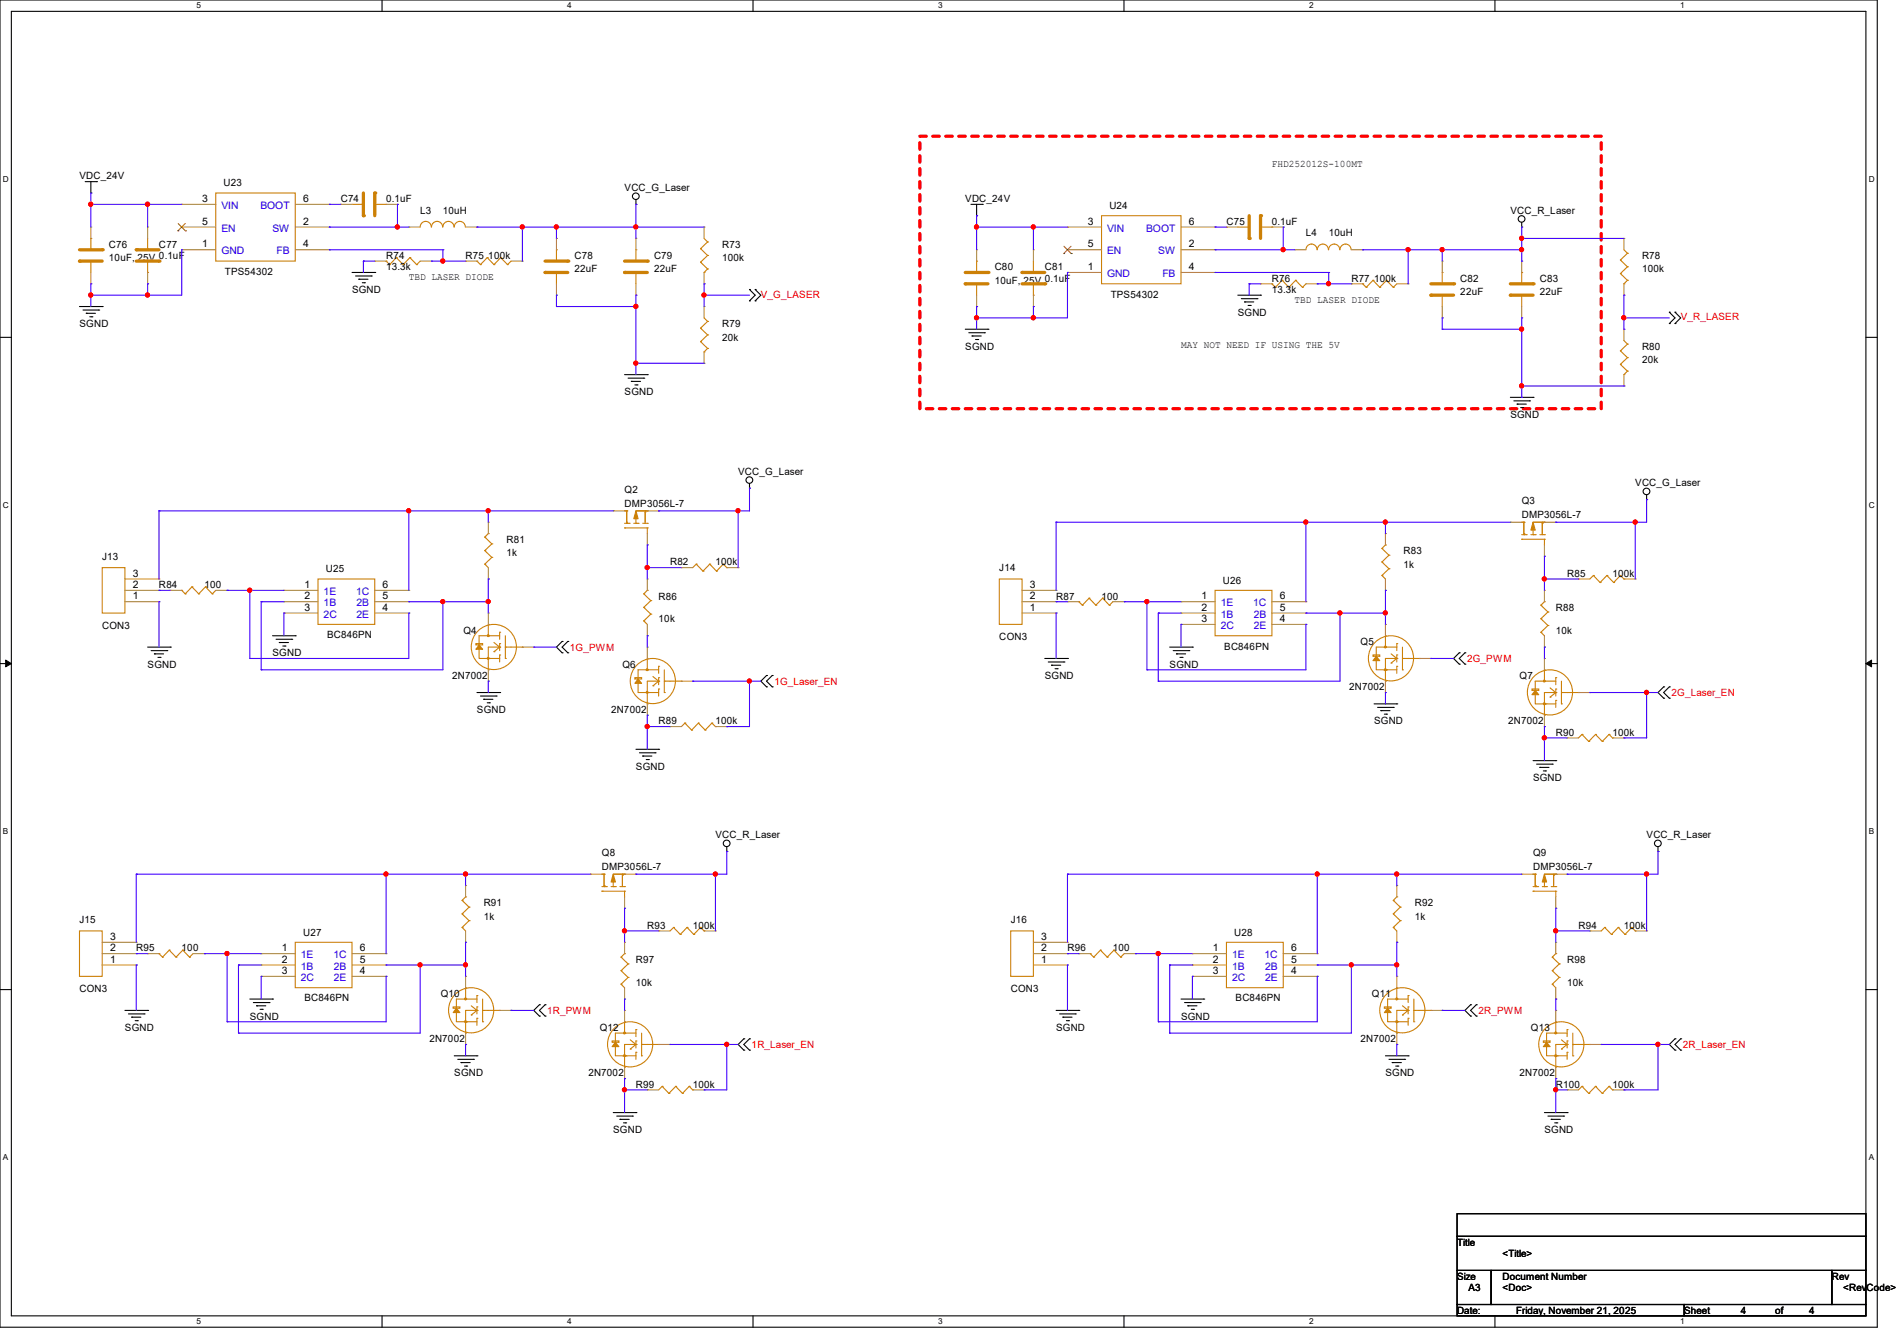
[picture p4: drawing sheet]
<svg xmlns="http://www.w3.org/2000/svg" width="297mm" height="210mm" viewBox="0 0 297 210" stroke-linecap="round" stroke-linejoin="round" font-family="sans-serif">
<defs><g id="words">
<g font-size="1.6">
<text x="12.4" y="28.1">VDC_24V</text>
<text x="35" y="29.2">U23</text>
<text x="97.8" y="29.9">VCC_G_Laser</text>
<text x="199.1" y="26.1">FHD252012S-100MT</text>
<text x="31.7" y="31.6">3</text>
<text x="31.7" y="35.2">5</text>
<text x="47.5" y="35.2">2</text>
<text x="47.5" y="31.6">6</text>
<text x="53.3" y="31.7">C74</text>
<text x="60.4" y="31.7">0.1uF</text>
<text x="65.8" y="33.4">L3</text>
<text x="69.3" y="33.4">10uH</text>
<text x="151.1" y="31.7">VDC_24V</text>
<text x="170.3" y="35.2">3</text>
<text x="173.7" y="32.7">U24</text>
<text x="186.1" y="35.2">6</text>
<text x="192" y="35.2">C75</text>
<text x="199.1" y="35.2">0.1uF</text>
<text x="236.5" y="33.4">VCC_R_Laser</text>
<text x="17.1" y="38.8">C76</text>
<text x="17.1" y="40.9">10uF, 25V 0.1uF</text>
<text x="24.9" y="38.8">C77</text>
<text x="31.7" y="38.7">1</text>
<text x="47.5" y="38.7">4</text>
<text x="60.5" y="40.6">R74</text>
<text x="72.9" y="40.6">R75 100k</text>
<text x="90" y="40.6">C78</text>
<text x="102.4" y="40.6">C79</text>
<text x="113.1" y="38.8">R73</text>
<text x="113.1" y="40.9">100k</text>
<text x="170.3" y="38.7">5</text>
<text x="186.1" y="38.7">2</text>
<text x="204.5" y="37">L4</text>
<text x="208" y="37">10uH</text>
<text x="257.1" y="40.6">R78</text>
<text x="35.2" y="43.1">TPS54302</text>
<text x="55.1" y="45.9">SGND</text>
<text x="60.5" y="42.3">13.3k</text>
<text x="64" y="43.9">TBD LASER DIODE</text>
<text x="90" y="42.7">22uF</text>
<text x="102.4" y="42.7">22uF</text>
<text x="155.7" y="42.3">C80</text>
<text x="155.7" y="44.4">10uF, 25V 0.1uF</text>
<text x="163.6" y="42.3">C81</text>
<text x="170.3" y="42.3">1</text>
<text x="173.9" y="46.6">TPS54302</text>
<text x="186.1" y="42.3">4</text>
<text x="199.1" y="44.1">R76</text>
<text x="199.1" y="45.9">13.3k</text>
<text x="202.7" y="47.5">TBD LASER DIODE</text>
<text x="211.6" y="44.1">R77 100k</text>
<text x="228.6" y="44.1">C82</text>
<text x="228.6" y="46.2">22uF</text>
<text x="241.1" y="44.1">C83</text>
<text x="241.1" y="46.2">22uF</text>
<text x="257.1" y="42.7">100k</text>
<text x="12.4" y="51.2">SGND</text>
<text x="113.1" y="51.2">R79</text>
<text x="113.1" y="53.3">20k</text>
<text x="193.8" y="49.4">SGND</text>
<text x="151.1" y="54.8">SGND</text>
<text x="184.9" y="54.6">MAY NOT NEED IF USING THE 5V</text>
<text x="257.1" y="54.8">R80</text>
<text x="257.1" y="56.9">20k</text>
<text x="97.8" y="61.9">SGND</text>
<text x="236.5" y="65.4">SGND</text>
<text x="97.8" y="77.2">Q2</text>
<text x="115.6" y="74.3">VCC_G_Laser</text>
<text x="256" y="76.1">VCC_G_Laser</text>
<text x="97.8" y="79.3">DMP3056L-7</text>
<text x="238.3" y="78.9">Q3</text>
<text x="238.3" y="81.1">DMP3056L-7</text>
<text x="16" y="87.7">J13</text>
<text x="51" y="89.6">U25</text>
<text x="79.3" y="85">R81</text>
<text x="79.3" y="87.1">1k</text>
<text x="104.9" y="88.6">R82</text>
<text x="112" y="88.6">100k</text>
<text x="156.5" y="89.4">J14</text>
<text x="219.8" y="86.8">R83</text>
<text x="219.8" y="88.9">1k</text>
<text x="20.8" y="93.9">1</text>
<text x="20.8" y="92.1">2</text>
<text x="20.8" y="90.3">3</text>
<text x="24.9" y="92.1">R84</text>
<text x="32" y="92.1">100</text>
<text x="47.7" y="92.1">1</text>
<text x="47.7" y="93.9">2</text>
<text x="47.7" y="95.6">3</text>
<text x="59.9" y="95.6">4</text>
<text x="59.9" y="93.9">5</text>
<text x="59.9" y="92.1">6</text>
<text x="103.1" y="93.9">R86</text>
<text x="161.2" y="95.6">1</text>
<text x="161.2" y="93.9">2</text>
<text x="161.2" y="92.1">3</text>
<text x="165.4" y="93.9">R87</text>
<text x="172.5" y="93.9">100</text>
<text x="188.1" y="93.9">1</text>
<text x="188.1" y="95.6">2</text>
<text x="191.5" y="91.4">U26</text>
<text x="200.4" y="95.6">5</text>
<text x="200.4" y="93.9">6</text>
<text x="243.6" y="95.7">R88</text>
<text x="245.4" y="90.3">R85</text>
<text x="252.5" y="90.3">100k</text>
<text x="16" y="98.5">CON3</text>
<text x="51.2" y="99.9">BC846PN</text>
<text x="72.6" y="99.2">Q4</text>
<text x="103.1" y="97.4">10k</text>
<text x="156.5" y="100.3">CON3</text>
<text x="188.1" y="97.4">3</text>
<text x="191.7" y="101.7">BC846PN</text>
<text x="200.4" y="97.4">4</text>
<text x="213" y="101">Q5</text>
<text x="243.6" y="99.2">10k</text>
<text x="23.1" y="104.6">SGND</text>
<text x="42.7" y="102.8">SGND</text>
<text x="70.8" y="106.3">2N7002</text>
<text x="97.5" y="104.6">Q6</text>
<text x="163.6" y="106.3">SGND</text>
<text x="183.1" y="104.6">SGND</text>
<text x="237.9" y="106.3">Q7</text>
<text x="74.7" y="111.7">SGND</text>
<text x="95.7" y="111.7">2N7002</text>
<text x="103.1" y="113.5">R89</text>
<text x="112" y="113.5">100k</text>
<text x="211.2" y="108.1">2N7002</text>
<text x="215.1" y="113.5">SGND</text>
<text x="236.1" y="113.5">2N7002</text>
<text x="243.6" y="115.2">R90</text>
<text x="252.5" y="115.2">100k</text>
<text x="99.6" y="120.6">SGND</text>
<text x="240" y="122.3">SGND</text>
<text x="112" y="131.2">VCC_R_Laser</text>
<text x="257.8" y="131.2">VCC_R_Laser</text>
<text x="94.2" y="134.1">Q8</text>
<text x="94.2" y="136.2">DMP3056L-7</text>
<text x="240" y="134.1">Q9</text>
<text x="240" y="136.2">DMP3056L-7</text>
<text x="75.7" y="141.9">R91</text>
<text x="221.5" y="141.9">R92</text>
<text x="12.4" y="144.6">J15</text>
<text x="17.2" y="149">2</text>
<text x="17.2" y="147.2">3</text>
<text x="21.3" y="149">R95</text>
<text x="28.4" y="149">100</text>
<text x="44.1" y="149">1</text>
<text x="47.5" y="146.5">U27</text>
<text x="56.3" y="149">6</text>
<text x="75.7" y="144">1k</text>
<text x="101.3" y="145.5">R93</text>
<text x="108.5" y="145.5">100k</text>
<text x="158.2" y="144.6">J16</text>
<text x="163" y="149">2</text>
<text x="163" y="147.2">3</text>
<text x="167.1" y="149">R96</text>
<text x="174.2" y="149">100</text>
<text x="189.9" y="149">1</text>
<text x="193.3" y="146.5">U28</text>
<text x="202.1" y="149">6</text>
<text x="221.5" y="144">1k</text>
<text x="247.1" y="145.5">R94</text>
<text x="254.2" y="145.5">100k</text>
<text x="12.4" y="155.4">CON3</text>
<text x="17.2" y="150.8">1</text>
<text x="44.1" y="150.8">2</text>
<text x="44.1" y="152.5">3</text>
<text x="56.3" y="152.5">4</text>
<text x="56.3" y="150.8">5</text>
<text x="99.6" y="150.8">R97</text>
<text x="99.6" y="154.3">10k</text>
<text x="158.2" y="155.4">CON3</text>
<text x="163" y="150.8">1</text>
<text x="189.9" y="150.8">2</text>
<text x="189.9" y="152.5">3</text>
<text x="202.1" y="152.5">4</text>
<text x="202.1" y="150.8">5</text>
<text x="245.4" y="150.8">R98</text>
<text x="245.4" y="154.3">10k</text>
<text x="19.6" y="161.5">SGND</text>
<text x="39.1" y="159.7">SGND</text>
<text x="47.7" y="156.8">BC846PN</text>
<text x="69" y="156.1">Q10</text>
<text x="93.9" y="161.5">Q12</text>
<text x="165.4" y="161.5">SGND</text>
<text x="184.9" y="159.7">SGND</text>
<text x="193.5" y="156.8">BC846PN</text>
<text x="214.8" y="156.1">Q11</text>
<text x="239.7" y="161.5">Q13</text>
<text x="67.2" y="163.2">2N7002</text>
<text x="213" y="163.2">2N7002</text>
<text x="71.1" y="168.6">SGND</text>
<text x="92.1" y="168.6">2N7002</text>
<text x="99.6" y="170.3">R99</text>
<text x="108.5" y="170.3">100k</text>
<text x="216.9" y="168.6">SGND</text>
<text x="237.9" y="168.6">2N7002</text>
<text x="243.6" y="170.3">R100</text>
<text x="252.5" y="170.3">100k</text>
<text x="96" y="177.5">SGND</text>
<text x="241.8" y="177.5">SGND</text>
<text x="228.1" y="195.1">Title</text>
<text x="235.2" y="196.8">&lt;Title&gt;</text>
<text x="228.1" y="200.4">Size</text>
<text x="229.9" y="202.2">A3</text>
<text x="235.2" y="200.4">Document Number</text>
<text x="235.2" y="202.2">&lt;Doc&gt;</text>
<text x="286.8" y="200.4">Rev</text>
<text x="288.6" y="202.2">&lt;RevCode&gt;</text>
<text x="228.1" y="205.7">Date:</text>
<text x="237.4" y="205.7">Friday, November 21, 2025</text>
<text x="263.7" y="205.7">Sheet</text>
<text x="272.6" y="205.7">4</text>
<text x="277.9" y="205.7">of</text>
<text x="283.2" y="205.7">4</text>
</g>
<g font-size="1.6" fill="#00c">
<text x="34.7" y="32.7">VIN</text>
<text x="40.8" y="32.7">BOOT</text>
<text x="34.7" y="39.8">GND</text>
<text x="34.7" y="36.3">EN</text>
<text x="42.7" y="36.3">SW</text>
<text x="43.3" y="39.8">FB</text>
<text x="173.4" y="36.3">VIN</text>
<text x="173.4" y="39.8">EN</text>
<text x="179.4" y="36.3">BOOT</text>
<text x="181.4" y="39.8">SW</text>
<text x="173.4" y="43.4">GND</text>
<text x="182" y="43.4">FB</text>
<text x="50.7" y="93.2">1E</text>
<text x="50.7" y="95">1B</text>
<text x="55.8" y="93.2">1C</text>
<text x="55.8" y="95">2B</text>
<text x="191.1" y="95">1E</text>
<text x="196.2" y="95">1C</text>
<text x="50.7" y="96.7">2C</text>
<text x="55.8" y="96.7">2E</text>
<text x="191.1" y="96.7">1B</text>
<text x="191.1" y="98.5">2C</text>
<text x="196.3" y="98.5">2E</text>
<text x="196.3" y="96.7">2B</text>
<text x="47.1" y="150.1">1E</text>
<text x="47.1" y="151.9">1B</text>
<text x="47.1" y="153.6">2C</text>
<text x="52.2" y="150.1">1C</text>
<text x="52.3" y="153.6">2E</text>
<text x="52.3" y="151.9">2B</text>
<text x="192.9" y="150.1">1E</text>
<text x="192.9" y="151.9">1B</text>
<text x="192.9" y="153.6">2C</text>
<text x="198" y="150.1">1C</text>
<text x="198.1" y="153.6">2E</text>
<text x="198.1" y="151.9">2B</text>
</g>
<g font-size="1.6" fill="#f00">
<text x="119.1" y="46.6">V_G_LASER</text>
<text x="263.1" y="50.2">V_R_LASER</text>
<text x="89.2" y="101.9">1G_PWM</text>
<text x="121.2" y="107.2">1G_Laser_EN</text>
<text x="229.7" y="103.7">2G_PWM</text>
<text x="261.7" y="109">2G_Laser_EN</text>
<text x="85.7" y="158.8">1R_PWM</text>
<text x="231.5" y="158.8">2R_PWM</text>
<text x="117.7" y="164.1">1R_Laser_EN</text>
<text x="263.5" y="164.1">2R_Laser_EN</text>
</g>
<g font-size="1.3">
<text x="30.8" y="1.3">5</text>
<text x="88.8" y="1.3">4</text>
<text x="146.9" y="1.3">3</text>
<text x="205" y="1.3">2</text>
<text x="263.1" y="1.3">1</text>
<text x=".5" y="28.4">D</text>
<text x="292.6" y="28.4">D</text>
<text x=".5" y="79.5">C</text>
<text x="292.6" y="79.5">C</text>
<text x=".5" y="130.6">B</text>
<text x="292.6" y="130.6">B</text>
<text x=".5" y="181.7">A</text>
<text x="292.6" y="181.7">A</text>
<text x="30.8" y="207.4">5</text>
<text x="88.8" y="207.4">4</text>
<text x="146.9" y="207.4">3</text>
<text x="205" y="207.4">2</text>
<text x="263.1" y="207.4">1</text>
</g>
</g></defs>
<path d="M0 0h293.9v207.9h-293.9zM1.8 1.8h290.3v204.3h-290.3z" fill="none" stroke="#000" stroke-width=".17"/>
<g fill="#fff">
<path d="M30.8 .2h.7v1.4h-.7z"/>
<path d="M30.8 206.2h.7v1.4h-.7z"/>
</g>
<path d="M59.8 0v1.8M59.8 206.1v1.8" fill="none" stroke="#000" stroke-width=".17"/>
<g fill="#fff">
<path d="M88.8 .2h.7v1.4h-.7z"/>
<path d="M88.8 206.2h.7v1.4h-.7z"/>
</g>
<path d="M117.9 0v1.8M117.9 206.1v1.8" fill="none" stroke="#000" stroke-width=".17"/>
<g fill="#fff">
<path d="M146.9 .2h.7v1.4h-.7z"/>
<path d="M146.9 206.2h.7v1.4h-.7z"/>
</g>
<path d="M176 0v1.8M176 206.1v1.8" fill="none" stroke="#000" stroke-width=".17"/>
<g fill="#fff">
<path d="M205 .2h.7v1.4h-.7z"/>
<path d="M205 206.2h.7v1.4h-.7z"/>
</g>
<path d="M234.1 0v1.8M234.1 206.1v1.8" fill="none" stroke="#000" stroke-width=".17"/>
<g fill="#fff">
<path d="M263.1 .2h.6v1.4h-.6z"/>
<path d="M263.1 206.2h.6v1.4h-.6z"/>
<path d="M.5 27.3h.9v1.4h-.9z"/>
<path d="M292.6 27.3h.9v1.4h-.9z"/>
<path d="M.5 78.4h.9v1.4h-.9z"/>
<path d="M292.6 78.4h.9v1.4h-.9z"/>
</g>
<path d="M0 52.8h1.8M292.1 52.8h1.8" fill="none" stroke="#000" stroke-width=".17"/>
<g fill="#fff">
<path d="M.5 129.5h.8v1.4h-.8z"/>
<path d="M292.6 129.5h.8v1.4h-.8z"/>
</g>
<path d="M0 103.9h1.8M292.1 103.9h1.8" fill="none" stroke="#000" stroke-width=".17"/>
<path d="M.9 103.4l.9 .5-.9 .5zM292.1 103.9l.9-.5v1z" fill="#000" stroke="#000" stroke-width=".16"/>
<g fill="#fff">
<path d="M.5 180.5h.8v1.4h-.8z"/>
<path d="M292.6 180.5h.8v1.4h-.8z"/>
</g>
<g fill="none" stroke="#000" stroke-width=".17">
<path d="M13.3 28.4h1.8M14.2 30.2h.1M14.2 28.4v1.8M15.1 28.4h.1M99.6 32h.1M99.6 31.3v.7M152 32h1.8M152.9 33.8h.1M152.9 32v1.8M153.8 32h.1M238.3 35.6h.1M238.3 34.8v.8"/>
<path d="M12.4 48h3.6M13 48.6h2.5M13.5 49.1h.1M13.5 49.1h1.4M14.1 49.6h.3M14.4 49.6h.1M15.5 48.6h.1M16 48h.1M55.1 42.7h3.6M55.7 43.2h2.4M56.2 43.7h.1M56.2 43.7h1.4"/>
<path d="M56.7 44.3h.4M57.1 44.3h.1M58.1 43.2h.1M58.7 42.7h.1M97.8 58.7h3.5M98.3 59.2h2.5M98.8 59.7h.1M98.8 59.7h1.5M100.8 59.2h.1M101.3 58.7h.1M117.3 47.1h.1M117.3 45.3h.1"/>
<path d="M117.3 45.3l.9 .9-.9 .9M118.2 47.1h.1M118.2 45.3h.1M118.2 45.3l.9 .9-.9 .9M151.1 51.6h3.6M151.7 52.1h2.4M152.2 52.6h.1M152.2 52.6h1.4M152.7 53.2h.4M153.1 53.2h.1M154.1 52.1h.1M154.7 51.6h.1"/>
<path d="M193.8 46.2h3.6M194.4 46.8h2.4M194.9 47.3h.1M194.9 47.3h1.4M195.4 47.8h.3M195.7 47.8h.1M196.8 46.8h.1M197.4 46.2h.1M261.4 50.7h.1M261.4 48.9h.1M261.4 48.9l.9 .9-.9 .9M262.3 50.7h.1"/>
<path d="M262.3 48.9h.1M262.3 48.9l.8 .9-.8 .9M99.4 60.3h.3M99.7 60.3h.1M117.3 76.5h.1M117.3 75.7v.8M236.5 62.2h3.5M237 62.8h2.5M237.5 63.3h.1M237.5 63.3h1.5M238.1 63.8h.3M238.4 63.8h.1"/>
<path d="M239.5 62.8h.1M240 62.2h.1M257.8 78.2h.1M257.8 77.5v.7M42.7 99.6h3.5M46.2 99.6h.1M23.1 101.3h3.6M23.7 101.9h2.4M24.2 102.4h.1M24.2 102.4h1.4M24.7 103h.4M25.1 103h.1"/>
<path d="M26.1 101.9h.1M26.7 101.3h.1M43.2 100.1h2.5M43.7 100.6h.1M43.7 100.6h1.5M44.3 101.2h.3M44.6 101.2h.1M45.7 100.1h.1M74.7 108.5h3.5M75.2 109h2.5M75.7 109.5h.1M75.7 109.5h1.5"/>
<path d="M76.3 110.1h.3M76.6 110.1h.1M77.7 109h.1M78.2 108.5h.1M88 100.5h.1M88 102.2h.1M88 100.5l-.9 .8 .9 .9M88.9 102.2h.1M88.9 100.5h.1M88.9 100.5l-.9 .8 .9 .9M99.6 117.3h3.5M100.1 117.9h2.5"/>
<path d="M100.6 118.4h.1M100.6 118.4h1.5M101.2 119h.3M101.5 119h.1M102.6 117.9h.1M103.1 117.3h.1M120 105.8h.1M120 107.6h.1M120 105.8l-.9 .9 .9 .9M120.9 107.6h.1M120.9 105.8h.1M120.9 105.8l-.9 .9 .9 .9"/>
<path d="M163.6 103.1h3.5M164.1 103.7h2.5M164.6 104.2h.1M164.6 104.2h1.5M165.2 104.7h.3M165.5 104.7h.1M166.6 103.7h.1M167.1 103.1h.1M183.1 101.3h3.6M183.7 101.9h2.4M184.2 102.4h.1M184.2 102.4h1.4"/>
<path d="M184.7 103h.4M185.1 103h.1M186.1 101.9h.1M186.7 101.3h.1M215.1 110.2h3.6M215.7 110.8h2.4M216.2 111.3h.1M216.2 111.3h1.4M216.7 111.8h.4M217.1 111.8h.1M218.1 110.8h.1M218.7 110.2h.1"/>
<path d="M228.5 102.2h.1M228.5 104h.1M228.5 102.2l-.9 .9 .9 .9M229.4 104h.1M229.4 102.2h.1M229.4 102.2l-.9 .9 .9 .9M240 119.1h3.6M240.6 119.7h2.4M243 119.7h.1M243.6 119.1h.1M260.5 107.6h.1M260.5 109.3h.1"/>
<path d="M260.5 107.6l-.9 .9 .9 .8M261.4 109.3h.1M261.4 107.6h.1M261.4 107.6l-.9 .9 .9 .8M113.8 133.3h.1M113.8 132.6v.7M241.1 120.2h.1M241.1 120.2h1.4M241.6 120.7h.4M242 120.7h.1M259.6 133.3h.1M259.6 132.6v.7"/>
<path d="M0 155h1.8M19.6 158.2h3.5M20.1 158.8h2.5M20.6 159.3h.1M20.6 159.3h1.5M21.2 159.9h.3M21.5 159.9h.1M22.6 158.8h.1M23.1 158.2h.1M39.1 156.5h3.6M39.7 157h2.4M40.2 157.5h.1"/>
<path d="M40.2 157.5h1.4M40.7 158.1h.4M41.1 158.1h.1M42.1 157h.1M42.7 156.5h.1M84.5 157.4h.1M84.5 159.1h.1M84.5 157.4l-.9 .8 .9 .9M85.3 159.1h.1M85.3 157.4h.1M85.3 157.4l-.8 .8 .8 .9M165.4 158.2h3.5"/>
<path d="M165.9 158.8h2.5M166.4 159.3h.1M166.4 159.3h1.5M167 159.9h.3M167.3 159.9h.1M168.4 158.8h.1M168.9 158.2h.1M184.9 156.5h3.6M185.5 157h2.4M186 157.5h.1M186 157.5h1.4M186.5 158.1h.4"/>
<path d="M186.9 158.1h.1M187.9 157h.1M188.5 156.5h.1M230.3 157.4h.1M230.3 159.1h.1M230.3 157.4l-.9 .8 .9 .9M231.1 159.1h.1M231.1 157.4h.1M231.1 157.4l-.8 .8 .8 .9M292.1 155h1.8M71.1 165.4h3.6M71.7 165.9h2.4"/>
<path d="M72.2 166.4h.1M72.2 166.4h1.4M72.7 167h.4M73.1 167h.1M74.1 165.9h.1M74.7 165.4h.1M96 174.2h3.6M96.6 174.8h2.4M97.1 175.3h.1M97.1 175.3h1.4M97.6 175.9h.4M98 175.9h.1"/>
<path d="M99 174.8h.1M99.6 174.2h.1M116.5 162.7h.1M116.5 164.5h.1M116.5 162.7l-.9 .9 .9 .9M117.3 164.5h.1M117.3 162.7h.1M117.3 162.7l-.8 .9 .8 .9M216.9 165.4h3.6M217.5 165.9h2.4M218 166.4h.1M218 166.4h1.4"/>
<path d="M218.5 167h.4M218.9 167h.1M219.9 165.9h.1M220.5 165.4h.1M241.8 174.2h3.6M242.4 174.8h2.4M242.9 175.3h.1M242.9 175.3h1.4M243.4 175.9h.4M243.8 175.9h.1M244.8 174.8h.1M245.4 174.2h.1"/>
<path d="M262.3 162.7h.1M262.3 164.5h.1M262.3 162.7l-.9 .9 .9 .9M263.1 164.5h.1M263.1 162.7h.1M263.1 162.7l-.8 .9 .8 .9M228.1 190.1h64v3.5h-64zM228.1 193.6h64v5.4h-64zM228.1 199h5.4v5.3h-5.4zM233.5 199h53.3v5.3h-53.3zM286.8 199h5.3v5.3h-5.3zM228.1 204.3h35.6v1.8h-35.6z"/>
<path d="M263.7 204.3h28.4v1.8h-28.4z"/>
<circle cx="99.6" cy="30.7" r=".52"/>
<circle cx="238.2" cy="34.3" r=".52"/>
<circle cx="117.3" cy="75.2" r=".52"/>
<circle cx="257.8" cy="77" r=".52"/>
<circle cx="113.8" cy="132.1" r=".52"/>
<circle cx="259.6" cy="132.1" r=".52"/>
</g>
<path d="M144 21.3h106.7v42.7h-106.7z" fill="none" stroke="#f00" stroke-width=".51" stroke-dasharray="1 1"/>
<g fill="none" stroke="#cc8006" stroke-width=".17">
<path d="M109.7 51.4h.1M109.7 53.5h.1M109.7 51.4l1.1 1.1M109.7 53.5l1.1 1.1M110.2 55.1h.1M110.2 49.8l.6 .5M110.8 50.3h.1M110.8 52.5h.1M110.8 54.6h.1M110.8 50.3l-1.1 1.1M110.8 52.5l-1.1 1M110.8 54.6l-.6 .5"/>
<path d="M213.4 44.4h.1M213.4 44.4l.5 .6M213.9 45h.1M215 43.9h.1M215 43.9l1 1.1M215 43.9l-1.1 1.1M216 45h.1M217.1 43.9h.1M217.1 43.9l1 1.1M217.1 43.9l-1.1 1.1M218.1 45h.1M218.7 44.4l-.6 .6"/>
<path d="M253.7 54.9h.1M253.7 57.1h.1M253.7 54.9l1.1 1.1M253.7 57.1l1.1 1M254.3 58.7h.1M254.3 53.3l.5 .6M254.8 53.9h.1M254.8 56h.1M254.8 58.1h.1M254.8 53.9l-1.1 1M254.8 56l-1.1 1.1M254.8 58.1l-.5 .6"/>
<path d="M76.5 99.6h.1M76.5 97.8h.1M76.5 97.8v1.8M78.2 99.6h-3.2v3.5h1.8M78.2 99h.1M78.2 99v1.1M79.1 99.6v3.5M241.3 99h.1M241.3 96.9h.1M241.3 94.8h.1M241.3 99l.5 .6M241.3 96.9l1.1 1.1"/>
<path d="M241.3 94.8l1.1 1M241.8 94.2h.1M241.8 94.2l-.5 .6M242.4 98h.1M242.4 95.8h.1M242.4 98l-1.1 1M242.4 95.8l-1.1 1.1M74.5 100.8h1.1v.2h-1.1zM76.5 103.1h.1M76.5 104.9h.1M76.5 103.1h1.7M77.3 102.1h.1"/>
<path d="M77.3 100.6l.9 .7M78.2 101.3h.1M78.2 100.8h.1M78.2 102.6h.1M78.2 101.3l-.9 .8M78.2 101.3h-1.7v3.6M78.2 100.8v1.1M78.2 102.6v1.1M79.1 103.1h.1M79.1 101.3h.1M79.1 101.3h2.7M81.8 101.3h.1"/>
<path d="M97.2 154.1h.1M97.2 152h.1M97.2 149.9h.1M97.2 154.1l.6 .6M97.2 152l1.1 1.1M97.2 149.9l1.1 1.1M97.8 149.4h.1M97.8 149.4l-.6 .5M98.3 153.1h.1M98.3 151h.1M98.3 153.1l-1.1 1M98.3 151l-1.1 1"/>
<circle cx="76.4" cy="99.5" r=".15"/>
<circle cx="76.4" cy="103.1" r=".15"/>
<circle cx="77.3" cy="101.3" r="3.5"/>
</g>
<g fill="none" stroke="#a84" stroke-width=".17">
<path d="M110.2 48h.1M110.2 56.9h.1M110.2 48v1.8M110.2 55.1v1.8M211.6 44.4h.1M211.6 44.4h1.8M218.7 44.4h1.8M220.5 44.4h.1M254.3 51.6h.1M254.3 51.6v1.7M254.3 58.7v1.8M254.3 60.5h.1"/>
<path d="M76.5 96h.1M76.5 96v1.8M241.8 92.5h.1M241.8 92.5v1.7M241.8 99.6v1.7M76.5 106.7h.1M76.5 104.9v1.8M81.8 101.3h1.8M83.6 101.3h.1M241.8 101.3h.1M97.8 156.5h.1M97.8 147.6h.1"/>
<path d="M97.8 147.6v1.8M97.8 154.7v1.8"/>
</g>
<path d="M75 101l.6 .7h-1.1z" fill="#cc8006" stroke="#cc8006" stroke-width=".17"/>
<path d="M224 46.2h3.6" fill="none" stroke="#cc8006" stroke-width=".51"/>
<circle cx="224" cy="46.2" r=".25" fill="#cc8006"/>
<path d="M224 44.4h3.6" fill="none" stroke="#cc8006" stroke-width=".51"/>
<circle cx="227.6" cy="44.4" r=".25" fill="#cc8006"/>
<g fill="none" stroke="#cc8006" stroke-width=".17">
<path d="M67.5 35.6a.87 .87 0 0 0-.8-.9 .87 .87 0 0 0-.9 .9M69.3 35.6a.87 .87 0 0 0-.9-.9 .87 .87 0 0 0-.8 .9M71.1 35.6a.87 .87 0 0 0-.9-.9 .87 .87 0 0 0-.9 .9M72.9 35.6a.87 .87 0 0 0-.9-.9 .87 .87 0 0 0-.9 .9M172.5 33.8h12.4v10.6h-12.4zM225.8 46.2h.1M225.8 42.7h.1M225.8 42.7v1.7M225.8 46.2v1.8M99.4 106.1h1.1v.2h-1.1zM101.3 108.5h.1M101.3 104.9h.1"/>
<path d="M101.3 110.2h.1M101.3 103.1h.1M101.3 103.1v1.8M101.3 108.5h1.8M102.2 107.4h.1M102.2 106l.9 .7M103.1 104.9h-3.2v3.6h1.8M103.1 106.7h.1M103.1 106.1h.1M103.1 107.9h.1M103.1 104.4h.1M103.1 106.7l-.9 .7"/>
<path d="M103.1 106.7h-1.8v3.5M103.1 104.4v1.1M103.1 106.1v1.1M103.1 107.9v1.1M104 108.5h.1M104 106.7h.1M104 106.7h2.7M104 104.9v3.6M106.7 106.7h.1M240 139.6h.1M240 136.9h.4M240 138.9h.7"/>
<path d="M240 139.6h3.6M240.4 136.9h.1M240.4 138.7h.1M240.4 138.9h.1M240.4 136.9v2M240.7 138.9h.1M241.5 138.9h.6M241.8 138.9h.1M241.8 136.9h1.8M241.8 137.8v1.1M242.1 138.9h.1M242.9 138.9h.7"/>
<path d="M243.2 137.1h.1M243.2 136.9h.1M243.2 136.9v2M243.6 136.9h.1M243.6 138.9h.1M243.6 139.6h.1M243.6 139.6v.9M216.7 157.7h1.1v.2h-1.1zM218.7 156.5h.1M218.7 154.7h.1M218.7 154.7v1.8M219.6 159h.1"/>
<path d="M219.6 157.5l.9 .7M220.5 156.5h-3.2v3.5h1.7M220.5 158.2h.1M220.5 157.7h.1M220.5 159.5h.1M220.5 155.9h.1M220.5 158.2l-.9 .8M220.5 158.2h-1.8v3.6M220.5 155.9v1.1M220.5 157.7v1.1M220.5 159.5v1.1M221.4 158.2h.1"/>
<path d="M221.4 158.2h2.6M221.4 156.5v3.5M224 158.2h.1M218.7 160h.1M218.7 161.8h.1M218.7 160h1.8M221.4 160h.1"/>
<circle cx="101.3" cy="104.9" r=".15"/>
<circle cx="101.3" cy="108.4" r=".15"/>
<circle cx="102.2" cy="106.7" r="3.5"/>
<circle cx="218.7" cy="156.4" r=".15"/>
<circle cx="218.7" cy="160" r=".15"/>
<circle cx="219.6" cy="158.2" r="3.5"/>
</g>
<g fill="none" stroke="#a84" stroke-width=".17">
<path d="M64 35.6h.1M64 35.6h1.8M72.9 35.6h1.8M74.7 35.6h.1M167.1 35.6h.1M167.1 39.1h.1M167.1 35.6h5.4M167.1 39.1h5.4M184.9 35.6h5.3M184.9 39.1h5.3M190.2 39.1h.1M190.2 35.6h.1"/>
<path d="M167.1 42.7h.1M167.1 42.7h5.4M184.9 42.7h5.3M190.2 42.7h.1M225.8 49.8h.1M225.8 40.9h.1M225.8 40.9v1.8M225.8 48v1.8M101.3 112h.1M101.3 101.3h.1M101.3 101.3v1.8M101.3 110.2v1.8"/>
<path d="M106.7 106.7h1.8M108.5 106.7h.1M238.3 136.9h.1M238.3 136.9h1.7M243.6 136.9h1.8M245.4 136.9h.1M218.7 152.9h.1M218.7 152.9v1.8M224 158.2h1.8M225.8 158.2h.1M243.6 142.2h.1M243.6 140.5v1.7"/>
<path d="M218.7 163.6h.1M218.7 161.8v1.8"/>
</g>
<g fill="#cc8006" stroke="#cc8006" stroke-width=".17">
<path d="M99.9 106.3l.6 .7h-1.1z"/>
<path d="M241.8 136.9l.3 1.2h-.6z"/>
<path d="M217.3 157.9l.5 .7h-1.1z"/>
</g>
<path d="M166.5 39.7h.1M166.6 38.6l1.1 1.1M167.7 38.6l-1.2 1.1M167.7 39.7h.1" fill="none" stroke="#804000" stroke-width=".16"/>
<path d="M236.5 46.2h3.5" fill="none" stroke="#cc8006" stroke-width=".51"/>
<circle cx="236.5" cy="46.2" r=".25" fill="#cc8006"/>
<path d="M236.5 44.4h3.5" fill="none" stroke="#cc8006" stroke-width=".51"/>
<circle cx="240" cy="44.4" r=".25" fill="#cc8006"/>
<path d="M238.3 46.2h.1M238.3 42.7h.1M238.3 42.7v1.7M238.3 46.2v1.8" fill="none" stroke="#cc8006" stroke-width=".17"/>
<path d="M238.3 49.8h.1M238.3 40.9h.1M238.3 40.9v1.8M238.3 48v1.8" fill="none" stroke="#a84" stroke-width=".17"/>
<path d="M195.6 33.8v3.5" fill="none" stroke="#cc8006" stroke-width=".51"/>
<circle cx="195.6" cy="37.3" r=".25" fill="#cc8006"/>
<path d="M197.4 33.8v3.5" fill="none" stroke="#cc8006" stroke-width=".51"/>
<circle cx="197.4" cy="33.8" r=".25" fill="#cc8006"/>
<g fill="none" stroke="#cc8006" stroke-width=".17">
<path d="M193.8 35.6h1.8M195.6 35.6h.1M197.4 35.6h1.7M199.1 35.6h.1M28.4 92.5h.1M28.4 92.5l.6 .5M29 93h.1M30.1 91.9h.1M30.1 91.9l1 1.1M30.1 91.9l-1.1 1.1M31.1 93h.1M32.2 91.9h.1"/>
<path d="M32.2 91.9l1 1.1M32.2 91.9l-1.1 1.1M33.2 93h.1M33.8 92.5l-.6 .5M97.8 82.7h.1M97.8 80h.3M97.8 82h.7M97.8 82.7h3.5M98.1 80h.1M98.1 81.8h.1M98.1 82h.1M98.1 80v2"/>
<path d="M98.5 82h.1M99.2 82h.7M99.6 82h.1M99.6 80h1.7M99.6 80.9v1.1M99.9 82h.1M100.6 82h.7M101 80.2h.1M101 80h.1M101 80v2M101.3 80h.1M101.3 82h.1"/>
<path d="M101.3 82.7h.1M101.3 82.7v.9M216.9 99.6h.1M216.9 99.6v1.7M238.3 84.5h.1M238.3 81.8h.3M238.3 83.7h.7M238.3 84.5h3.5M238.6 81.8h.1M238.6 83.6h.1M238.6 83.7h.1M238.6 81.8v1.9"/>
<path d="M239 83.7h.1M239.7 83.7h.7M240 83.7h.1M240 81.8h1.8M240 82.7v1M240.4 83.7h.1M241.1 83.7h.7M241.5 82h.1M241.5 81.8h.1M241.5 81.8v1.9M241.8 81.8h.1M241.8 83.7h.1"/>
<path d="M241.8 84.5h.1M241.8 84.5v.8M215 102.6h1v.2h-1zM216.9 104.9h.1M216.9 101.3h.1M216.9 106.7h.1M216.9 104.9h1.8M217.8 103.8h.1M217.8 102.4l.9 .7M218.7 101.3h-3.2v3.6h1.8M218.7 103.1h.1M218.7 102.6h.1"/>
<path d="M218.7 104.4h.1M218.7 100.8h.1M218.7 103.1l-.9 .7M218.7 103.1h-1.8v3.6M218.7 100.8v1.1M218.7 102.6v1.1M218.7 104.4v1.1M219.6 104.9h.1M219.6 103.1h.1M219.6 103.1h2.6M219.6 101.3v3.6M222.2 103.1h.1"/>
<path d="M94.2 139.6h.1M94.2 136.9h.4M94.2 138.9h.8M94.2 139.6h3.6M94.6 136.9h.1M94.6 138.7h.1M94.6 138.9h.1M94.6 136.9v2M95 138.9h.1M95.7 138.9h.7M96 138.9h.1M96 136.9h1.8"/>
<path d="M96 137.8v1.1M96.4 138.9h.1M97.1 138.9h.7M97.5 137.1h.1M97.5 136.9h.1M97.5 136.9v2M97.8 136.9h.1M97.8 138.9h.1M97.8 139.6h.1M97.8 139.6v.9M71 157.7h1v.2h-1zM72.9 156.5h.1"/>
<path d="M72.9 154.7h.1M72.9 154.7v1.8M73.8 159h.1M73.8 157.5l.9 .7M74.7 156.5h-3.2v3.5h1.7M74.7 158.2h.1M74.7 157.7h.1M74.7 159.5h.1M74.7 155.9h.1M74.7 158.2l-.9 .8M74.7 158.2h-1.8v3.6M74.7 155.9v1.1"/>
<path d="M74.7 157.7v1.1M74.7 159.5v1.1M75.6 158.2h.1M75.6 158.2h2.6M75.6 156.5v3.5M78.2 158.2h.1M218.1 145.2h.1M218.1 143.1h.1M218.1 141h.1M218.1 145.2l.6 .6M218.1 143.1l1.1 1.1M218.1 141l1.1 1.1"/>
<path d="M218.7 140.5h.1M218.7 140.5l-.6 .5M219.2 144.2h.1M219.2 142.1h.1M219.2 144.2l-1.1 1M219.2 142.1l-1.1 1M72.9 160h.1M72.9 161.8h.1M72.9 160h1.8M75.6 160h.1"/>
<circle cx="216.9" cy="101.3" r=".15"/>
<circle cx="216.9" cy="104.9" r=".15"/>
<circle cx="217.8" cy="103.1" r="3.5"/>
<circle cx="72.9" cy="156.4" r=".15"/>
<circle cx="72.9" cy="160" r=".15"/>
<circle cx="73.8" cy="158.2" r="3.5"/>
</g>
<g fill="none" stroke="#a84" stroke-width=".17">
<path d="M192 35.6h.1M192 35.6h1.8M199.1 35.6h1.8M200.9 35.6h.1M26.7 92.5h.1M26.7 92.5h1.7M33.8 92.5h1.8M35.6 92.5h.1M96 80h.1M96 80h1.8M101.3 85.3h.1M101.3 83.6v1.7"/>
<path d="M101.3 80h1.8M103.1 80h.1M216.9 97.8h.1M216.9 97.8v1.8M236.5 81.8h.1M236.5 81.8h1.8M241.8 87.1h.1M241.8 85.3v1.8M241.8 81.8h1.8M243.6 81.8h.1M216.9 108.5h.1M216.9 106.7v1.8"/>
<path d="M222.2 103.1h1.8M224 103.1h.1M92.5 136.9h.1M92.5 136.9h1.7M97.8 136.9h1.8M99.6 136.9h.1M218.7 138.7h.1M218.7 138.7v1.8M72.9 152.9h.1M72.9 152.9v1.8M78.2 158.2h1.8M80 158.2h.1"/>
<path d="M97.8 142.2h.1M97.8 140.5v1.7M218.7 147.6h.1M218.7 145.8v1.8M72.9 163.6h.1M72.9 161.8v1.8"/>
</g>
<g fill="#cc8006" stroke="#cc8006" stroke-width=".17">
<path d="M240 81.8l.4 1.2h-.7z"/>
<path d="M215.5 102.8l.5 .7h-1z"/>
<path d="M96 136.9l.4 1.2h-.7z"/>
<path d="M71.5 157.9l.5 .7h-1z"/>
<path d="M99.6 80l.3 1.2h-.7z"/>
</g>
<path d="M12.4 40.9h3.6" fill="none" stroke="#cc8006" stroke-width=".51"/>
<circle cx="12.4" cy="40.9" r=".25" fill="#cc8006"/>
<path d="M12.4 39.1h3.6" fill="none" stroke="#cc8006" stroke-width=".51"/>
<circle cx="16" cy="39.1" r=".25" fill="#cc8006"/>
<g fill="none" stroke="#cc8006" stroke-width=".17">
<path d="M14.2 37.3h.1M14.2 37.3v1.8M14.2 40.9h.1M14.2 40.9v1.8M216.4 90.1h.1M216.4 88h.1M216.4 85.9h.1M216.4 90.1l.5 .6M216.4 88l1.1 1.1M216.4 85.9l1.1 1.1M216.9 85.3h.1M216.9 85.3l-.5 .6"/>
<path d="M217.5 89.1h.1M217.5 87h.1M217.5 89.1l-1.1 1M217.5 87l-1.1 1M251.2 145.2h.1M251.2 145.2l-.5 .6M251.2 145.2l1.1 1.1M252.3 146.3h.1M253.4 145.2h.1M253.4 145.2l-1.1 1.1M253.4 145.2l1 1.1M254.4 146.3h.1"/>
<path d="M255.5 145.2h.1M255.5 145.2l-1.1 1.1M255.5 145.2l.5 .6M256 145.8h.1M241.6 163h1.1v.2h-1.1zM243.6 165.4h.1M243.6 161.8h.1M243.6 167.1h.1M243.6 160h.1M243.6 160v1.8M243.6 165.4h1.8M244.5 164.3h.1"/>
<path d="M244.5 162.9l.9 .7M245.4 161.8h-3.3v3.6h1.8M245.4 163.6h.1M245.4 163h.1M245.4 164.8h.1M245.4 161.2h.1M245.4 163.6l-.9 .7M245.4 163.6h-1.8v3.5M245.4 161.2v1.1M245.4 163v1.1M245.4 164.8v1.1M246.3 165.4h.1"/>
<path d="M246.3 163.6h.1M246.3 163.6h2.6M246.3 161.8v3.6M248.9 163.6h.1"/>
<circle cx="243.6" cy="161.8" r=".15"/>
<circle cx="243.6" cy="165.3" r=".15"/>
<circle cx="244.5" cy="163.6" r="3.5"/>
</g>
<g fill="none" stroke="#a84" stroke-width=".17">
<path d="M14.2 35.6h.1M14.2 35.6v1.7M14.2 44.4h.1M14.2 42.7v1.7M216.9 92.5h.1M216.9 83.6h.1M216.9 83.6v1.7M216.9 90.7v1.8M243.6 158.2h.1M243.6 158.2v1.8M248.9 145.8h.1M248.9 145.8h1.8"/>
<path d="M256 145.8h1.8M257.8 145.8h.1M243.6 168.9h.1M243.6 167.1v1.8M248.9 163.6h1.8M250.7 163.6h.1"/>
</g>
<path d="M242.1 163.2l.6 .7h-1.1z" fill="#cc8006" stroke="#cc8006" stroke-width=".17"/>
<path d="M21.3 39.1h3.6" fill="none" stroke="#cc8006" stroke-width=".51"/>
<circle cx="21.3" cy="39.1" r=".25" fill="#cc8006"/>
<path d="M21.3 40.9h3.6" fill="none" stroke="#cc8006" stroke-width=".51"/>
<circle cx="24.9" cy="40.9" r=".25" fill="#cc8006"/>
<g fill="none" stroke="#cc8006" stroke-width=".17">
<path d="M23.1 39.1h.1M23.1 37.3v1.8M204.5 39.1a.87 .87 0 0 1 .8-.9 .87 .87 0 0 1 .9 .9M206.2 39.1a.87 .87 0 0 1 .9-.9 .87 .87 0 0 1 .9 .9M208 39.1a.87 .87 0 0 1 .9-.9 .87 .87 0 0 1 .9 .9M209.8 39.1a.87 .87 0 0 1 .9-.9 .87 .87 0 0 1 .8 .9M23.1 42.7h.1M23.1 40.9v1.8M60.5 40.9h.1M60.5 40.9l.5 .5M61 41.4h.1M62.1 40.3h.1"/>
<path d="M62.1 40.3l1 1.1M62.1 40.3l-1.1 1.1M63.1 41.4h.1M64.2 40.3h.1M64.2 40.3l1 1.1M64.2 40.3l-1.1 1.1M65.2 41.4h.1M65.8 40.9l-.6 .5M74.7 40.9h.1M74.7 40.9l.5 .5M75.2 41.4h.1M76.3 40.3h.1"/>
<path d="M76.3 40.3l1 1.1M76.3 40.3l-1.1 1.1M77.3 41.4h.1M78.4 40.3h.1M78.4 40.3l1.1 1.1M78.4 40.3l-1.1 1.1M79.5 41.4h.1M80 40.9l-.5 .5M75.9 88.3h.1M75.9 86.2h.1M75.9 84.1h.1M75.9 88.3l.6 .6"/>
<path d="M75.9 86.2l1.1 1.1M75.9 84.1l1.1 1.1M76.5 83.6h.1M76.5 83.6l-.6 .5M77 87.3h.1M77 85.2h.1M77 87.3l-1.1 1M77 85.2l-1.1 1M156.5 90.7h3.5v7.1h-3.5zM249.5 90.1h.1M249.5 90.1l-.6 .6M249.5 90.1l1 1.1"/>
<path d="M250.5 91.2h.1M251.6 90.1h.1M251.6 90.1l-1.1 1.1M251.6 90.1l1 1.1M252.6 91.2h.1M253.7 90.1h.1M253.7 90.1l-1.1 1.1M253.7 90.1l.6 .6M254.3 90.7h.1M239.9 107.9h1v.2h-1zM241.8 110.2h.1M241.8 106.7h.1"/>
<path d="M241.8 112h.1M241.8 104.9h.1M241.8 104.9v1.8M241.8 110.2h1.8M242.7 109.2h.1M242.7 107.7l.9 .8M243.6 106.7h-3.2v3.5h1.7M243.6 108.5h.1M243.6 107.9h.1M243.6 109.7h.1M243.6 106.1h.1M243.6 108.5l-.9 .7"/>
<path d="M243.6 108.5h-1.8v3.5M243.6 106.1v1.1M243.6 107.9v1.1M243.6 109.7v1.1M244.5 110.2h.1M244.5 108.5h.1M244.5 108.5h2.6M244.5 106.7v3.5M247.1 108.5h.1M12.4 145.8h3.6v7.1h-3.6zM72.3 145.2h.1M72.3 143.1h.1"/>
<path d="M72.3 141h.1M72.3 145.2l.6 .6M72.3 143.1l1.1 1.1M72.3 141l1.1 1.1M72.9 140.5h.1M72.9 140.5l-.6 .5M73.4 144.2h.1M73.4 142.1h.1M73.4 144.2l-1.1 1M73.4 142.1l-1.1 1M105.5 145.2h.1M105.5 145.2l-.6 .6"/>
<path d="M105.5 145.2l1 1.1M106.5 146.3h.1M107.6 145.2h.1M107.6 145.2l-1.1 1.1M107.6 145.2l1 1.1M108.6 146.3h.1M109.7 145.2h.1M109.7 145.2l-1.1 1.1M109.7 145.2l.5 .6M110.2 145.8h.1M158.2 145.8h3.6v7.1h-3.6zM170.7 149.4h.1"/>
<path d="M170.7 149.4l.5 .5M171.2 149.9h.1M172.3 148.8h.1M172.3 148.8l1.1 1.1M172.3 148.8l-1.1 1.1M173.4 149.9h.1M174.4 148.8h.1M174.4 148.8l1.1 1.1M174.4 148.8l-1 1.1M175.5 149.9h.1M176 149.4l-.5 .5M192 147.6h8.9v7.1h-8.9z"/>
<path d="M95.8 163h1.1v.2h-1.1zM97.8 165.4h.1M97.8 161.8h.1M97.8 167.1h.1M97.8 160h.1M97.8 160v1.8M97.8 165.4h1.8M98.7 164.3h.1M98.7 162.9l.9 .7M99.6 161.8h-3.2v3.6h1.7M99.6 163.6h.1M99.6 163h.1"/>
<path d="M99.6 164.8h.1M99.6 161.2h.1M99.6 163.6l-.9 .7M99.6 163.6h-1.8v3.5M99.6 161.2v1.1M99.6 163v1.1M99.6 164.8v1.1M100.5 165.4h.1M100.5 163.6h.1M100.5 163.6h2.6M100.5 161.8v3.6M103.1 163.6h.1"/>
<path d="M247.7 170.1h.1M247.7 170.1l-.6 .6M247.7 170.1l1.1 1.1M248.8 171.2h.1M249.8 170.1h.1M249.8 170.1l-1 1.1M249.8 170.1l1.1 1.1M250.9 171.2h.1M251.9 170.1h.1M251.9 170.1l-1 1.1M251.9 170.1l.6 .6M252.5 170.7h.1"/>
<circle cx="241.8" cy="106.7" r=".15"/>
<circle cx="241.8" cy="110.2" r=".15"/>
<circle cx="242.7" cy="108.4" r="3.5"/>
<circle cx="97.8" cy="161.8" r=".15"/>
<circle cx="97.8" cy="165.3" r=".15"/>
<circle cx="98.7" cy="163.6" r="3.5"/>
</g>
<g fill="none" stroke="#a84" stroke-width=".17">
<path d="M23.1 35.6h.1M23.1 35.6v1.7M202.7 39.1h.1M202.7 39.1h1.8M211.6 39.1h1.8M213.4 39.1h.1M23.1 44.4h.1M23.1 42.7v1.7M58.7 40.9h.1M58.7 40.9h1.8M65.8 40.9h1.8M67.6 40.9h.1"/>
<path d="M72.9 40.9h.1M72.9 40.9h1.8M80 40.9h1.8M81.8 40.9h.1M76.5 90.7h.1M76.5 81.8h.1M76.5 81.8v1.8M76.5 88.9v1.8M160 96h5.4M160 94.2h5.4M160 92.5h5.4M165.4 96h.1"/>
<path d="M165.4 94.2h.1M165.4 92.5h.1M247.1 90.7h.1M247.1 90.7h1.8M254.3 90.7h1.7M256 90.7h.1M241.8 113.8h.1M241.8 103.1h.1M241.8 103.1v1.8M241.8 112v1.8M247.1 108.5h1.8M248.9 108.5h.1"/>
<path d="M72.9 138.7h.1M72.9 138.7v1.8M16 151.1h5.3M16 149.4h5.3M16 147.6h5.3M21.3 151.1h.1M21.3 149.4h.1M21.3 147.6h.1M72.9 147.6h.1M72.9 145.8v1.8M97.8 158.2h.1M97.8 158.2v1.8"/>
<path d="M103.1 145.8h.1M103.1 145.8h1.8M110.2 145.8h1.8M112 145.8h.1M161.8 151.1h5.3M161.8 149.4h5.3M161.8 147.6h5.3M167.1 151.1h.1M167.1 149.4h.1M167.1 147.6h.1M168.9 149.4h.1M168.9 149.4h1.8"/>
<path d="M176 149.4h1.8M177.8 149.4h.1M186.7 149.4h.1M186.7 151.1h.1M186.7 152.9h.1M186.7 151.1h5.3M186.7 149.4h5.3M186.7 152.9h5.3M200.9 151.1h5.3M200.9 149.4h5.3M200.9 152.9h5.3M206.2 152.9h.1"/>
<path d="M206.2 151.1h.1M206.2 149.4h.1M97.8 168.9h.1M97.8 167.1v1.8M103.1 163.6h1.8M104.9 163.6h.1M245.4 170.7h.1M245.4 170.7h1.7M252.5 170.7h1.8M254.3 170.7h.1"/>
</g>
<g fill="#cc8006" stroke="#cc8006" stroke-width=".17">
<path d="M240.4 108.1l.5 .7h-1z"/>
<path d="M96.4 163.2l.5 .7h-1.1z"/>
</g>
<path d="M151.1 44.4h3.6" fill="none" stroke="#cc8006" stroke-width=".51"/>
<circle cx="151.1" cy="44.5" r=".25" fill="#cc8006"/>
<path d="M151.1 42.7h3.6" fill="none" stroke="#cc8006" stroke-width=".51"/>
<circle cx="154.7" cy="42.7" r=".25" fill="#cc8006"/>
<g fill="none" stroke="#cc8006" stroke-width=".17">
<path d="M109.7 38.9h.1M109.7 38.9l1.1 1.1M110.2 37.3l.6 .6M110.8 37.9h.1M110.8 37.9l-1.1 1M109.7 41.1h.1M109.7 41.1l1.1 1M110.2 42.7h.1M110.8 40h.1M110.8 42.1h.1M110.8 40l-1.1 1.1M110.8 42.1l-.6 .6"/>
<path d="M152.9 44.4h.1M152.9 40.9h.1M152.9 40.9v1.8M152.9 44.4v1.8"/>
</g>
<path d="M110.2 35.6h.1M110.2 35.6v1.7M152.9 39.1h.1M152.9 39.1v1.8M110.2 44.4h.1M110.2 42.7v1.7M152.9 48h.1M152.9 46.2v1.8" fill="none" stroke="#a84" stroke-width=".17"/>
<path d="M85.3 42.7h3.6" fill="none" stroke="#cc8006" stroke-width=".51"/>
<circle cx="85.3" cy="42.7" r=".25" fill="#cc8006"/>
<path d="M85.3 40.9h3.6" fill="none" stroke="#cc8006" stroke-width=".51"/>
<circle cx="88.9" cy="40.9" r=".25" fill="#cc8006"/>
<g fill="none" stroke="#cc8006" stroke-width=".17">
<path d="M33.8 30.2h12.4v10.7h-12.4zM87.1 39.1h.1M87.1 39.1v1.8M87.1 42.7h.1M87.1 42.7v1.7M109 88.3h.1M109 88.3l-.5 .6M109 88.3l1.1 1.2M110.1 89.5h.1M111.1 88.3h.1M111.1 88.3l-1 1.2M111.1 88.3l1.1 1.2"/>
<path d="M112.2 89.5h.1M113.2 88.3h.1M113.2 88.3l-1 1.2M113.2 88.3l.6 .6M113.8 88.9h.1M168.9 94.2h.1M168.9 94.2l.6 .6M169.5 94.8h.1M170.5 93.7h.1M170.5 93.7l1.1 1.1M170.5 93.7l-1 1.1M171.6 94.8h.1"/>
<path d="M172.6 93.7h.1M172.6 93.7l1.1 1.1M172.6 93.7l-1 1.1M173.7 94.8h.1M174.2 94.2l-.5 .6M24.9 149.4h.1M24.9 149.4l.5 .5M25.4 149.9h.1M26.5 148.8h.1M26.5 148.8l1.1 1.1M26.5 148.8l-1.1 1.1M27.6 149.9h.1"/>
<path d="M28.6 148.8h.1M28.6 148.8l1.1 1.1M28.6 148.8l-1 1.1M29.7 149.9h.1M30.2 149.4l-.5 .5"/>
</g>
<g fill="none" stroke="#a84" stroke-width=".17">
<path d="M28.4 39.1h.1M28.4 32h.1M28.4 35.6h.1M28.4 39.1h5.4M28.4 35.6h5.4M28.4 32h5.4M46.2 39.1h5.4M46.2 35.6h5.4M46.2 32h5.4M51.6 35.6h.1M51.6 39.1h.1M51.6 32h.1"/>
<path d="M87.1 37.3h.1M87.1 37.3v1.8M87.1 46.2h.1M87.1 44.4v1.8M106.7 88.9h.1M106.7 88.9h1.8M113.8 88.9h1.8M115.6 88.9h.1M167.1 94.2h.1M167.1 94.2h1.8M174.2 94.2h1.8M176 94.2h.1"/>
<path d="M23.1 149.4h.1M23.1 149.4h1.8M30.2 149.4h1.8M32 149.4h.1"/>
</g>
<path d="M27.9 36.2h.1M27.9 35l1.1 1.2M29 35l-1.1 1.2M29 36.2h.1" fill="none" stroke="#804000" stroke-width=".16"/>
<path d="M160 42.7h3.6" fill="none" stroke="#cc8006" stroke-width=".51"/>
<circle cx="160" cy="42.7" r=".25" fill="#cc8006"/>
<path d="M160 44.4h3.6" fill="none" stroke="#cc8006" stroke-width=".51"/>
<circle cx="163.6" cy="44.4" r=".25" fill="#cc8006"/>
<g fill="none" stroke="#cc8006" stroke-width=".17">
<path d="M161.8 42.7h.1M161.8 46.2h.1M161.8 40.9v1.8M161.8 44.4v1.8M247.7 115h.1M247.7 115l-.6 .6M247.7 115l1.1 1.1M248.8 116.1h.1M249.8 115h.1M249.8 115l-1 1.1M249.8 115l1.1 1.1M250.9 116.1h.1"/>
<path d="M251.9 115h.1M251.9 115l-1 1.1M251.9 115l.6 .6M252.5 115.6h.1"/>
</g>
<path d="M161.8 39.1h.1M161.8 39.1v1.8M161.8 48h.1M161.8 46.2v1.8M245.4 115.6h.1M245.4 115.6h1.7M252.5 115.6h1.8M254.3 115.6h.1" fill="none" stroke="#a84" stroke-width=".17"/>
<path d="M97.8 42.7h3.5" fill="none" stroke="#cc8006" stroke-width=".51"/>
<circle cx="97.8" cy="42.7" r=".25" fill="#cc8006"/>
<path d="M97.8 40.9h3.5" fill="none" stroke="#cc8006" stroke-width=".51"/>
<circle cx="101.3" cy="40.9" r=".25" fill="#cc8006"/>
<g fill="none" stroke="#cc8006" stroke-width=".17">
<path d="M99.6 39.1h.1M99.6 39.1v1.8M254.3 39.1l.5 .6M254.8 39.7h.1M254.8 39.7l-1.1 1M99.6 42.7h.1M99.6 42.7v1.7M253.7 40.7h.1M253.7 42.8h.1M253.7 40.7l1.1 1.1M253.7 42.8l1.1 1.1M254.3 44.4h.1"/>
<path d="M254.8 41.8h.1M254.8 43.9h.1M254.8 41.8l-1.1 1M254.8 43.9l-.5 .5M49.8 90.7h8.9v7.1h-8.9zM190.2 92.5h8.9v7.1h-8.9zM107.2 113.2h.1M107.2 113.2l-.5 .6M107.2 113.2l1.1 1.1M108.3 114.3h.1M109.3 113.2h.1M109.3 113.2l-1 1.1"/>
<path d="M109.3 113.2l1.1 1.1M110.4 114.3h.1M111.5 113.2h.1M111.5 113.2l-1.1 1.1M111.5 113.2l.5 .6M112 113.8h.1M103.7 170.1h.1M103.7 170.1l-.6 .6M103.7 170.1l1 1.1M104.7 171.2h.1M105.8 170.1h.1M105.8 170.1l-1.1 1.1"/>
<path d="M105.8 170.1l1 1.1M106.8 171.2h.1M107.9 170.1h.1M107.9 170.1l-1.1 1.1M107.9 170.1l.6 .6M108.5 170.7h.1"/>
</g>
<g fill="none" stroke="#a84" stroke-width=".17">
<path d="M99.6 37.3h.1M99.6 37.3v1.8M254.3 37.3h.1M254.3 37.3v1.8M99.6 46.2h.1M99.6 44.4v1.8M254.3 46.2h.1M254.3 44.4v1.8M44.4 92.5h.1M44.4 94.2h.1M44.4 96h.1M44.4 92.5h5.4"/>
<path d="M44.4 94.2h5.4M44.4 96h5.4M58.7 92.5h5.3M58.7 94.2h5.3M58.7 96h5.3M64 96h.1M64 94.2h.1M64 92.5h.1M184.9 94.2h.1M184.9 96h.1M184.9 97.8h.1M184.9 94.2h5.3"/>
<path d="M184.9 96h5.3M184.9 97.8h5.3M199.1 94.2h5.4M199.1 96h5.4M199.1 97.8h5.4M204.5 97.8h.1M204.5 96h.1M204.5 94.2h.1M104.9 113.8h.1M104.9 113.8h1.8M112 113.8h1.8M113.8 113.8h.1"/>
<path d="M101.3 170.7h.1M101.3 170.7h1.8M108.5 170.7h1.7M110.2 170.7h.1"/>
</g>
<path d="M56.9 30.2v3.6" fill="none" stroke="#cc8006" stroke-width=".51"/>
<circle cx="56.9" cy="33.8" r=".25" fill="#cc8006"/>
<path d="M58.7 30.2v3.6" fill="none" stroke="#cc8006" stroke-width=".51"/>
<circle cx="58.7" cy="30.2" r=".25" fill="#cc8006"/>
<g fill="none" stroke="#cc8006" stroke-width=".17">
<path d="M55.1 32h1.8M56.9 32h.1M58.7 32h1.8M60.5 32h.1M199.1 44.4h.1M199.1 44.4l.6 .6M199.7 45h.1M200.7 43.9h.1M200.7 43.9l1.1 1.1M200.7 43.9l-1 1.1M201.8 45h.1M202.9 43.9h.1"/>
<path d="M202.9 43.9l1 1.1M202.9 43.9l-1.1 1.1M203.9 45h.1M204.5 44.4l-.6 .6M16 88.9h3.6v7.1h-3.6zM100.8 97.2h.1M100.8 95.1h.1M100.8 93h.1M100.8 97.2l.5 .6M100.8 95.1l1.1 1.1M100.8 93l1.1 1.1M101.3 92.5h.1"/>
<path d="M101.3 92.5l-.5 .5M101.9 96.2h.1M101.9 94.1h.1M101.9 96.2l-1.1 1M101.9 94.1l-1.1 1M46.2 147.6h8.9v7.1h-8.9zM243 154.1h.1M243 152h.1M243 149.9h.1M243 154.1l.6 .6M243 152l1.1 1.1M243 149.9l1.1 1.1"/>
<path d="M243.6 149.4h.1M243.6 149.4l-.6 .5M244.1 153.1h.1M244.1 151h.1M244.1 153.1l-1.1 1M244.1 151l-1.1 1"/>
</g>
<g fill="none" stroke="#a84" stroke-width=".17">
<path d="M53.3 32h.1M53.3 32h1.8M60.5 32h1.7M62.2 32h.1M197.4 44.4h.1M197.4 44.4h1.7M204.5 44.4h1.7M206.2 44.4h.1M19.6 94.2h5.3M19.6 92.5h5.3M19.6 90.7h5.3M24.9 94.2h.1"/>
<path d="M24.9 92.5h.1M24.9 90.7h.1M101.3 99.6h.1M101.3 90.7h.1M101.3 90.7v1.8M101.3 97.8v1.8M40.9 149.4h.1M40.9 151.1h.1M40.9 152.9h.1M40.9 149.4h5.3M40.9 151.1h5.3M40.9 152.9h5.3"/>
<path d="M55.1 149.4h5.4M55.1 151.1h5.4M55.1 152.9h5.4M60.5 152.9h.1M60.5 151.1h.1M60.5 149.4h.1M243.6 156.5h.1M243.6 147.6h.1M243.6 147.6v1.8M243.6 154.7v1.8"/>
</g>
<g fill="none" stroke="#4200ff" stroke-width=".17">
<path d="M14.2 30.2h.1M14.2 32h.1M14.2 30.2v5.4M14.2 32h14.2M23.1 32h.1M23.1 32v3.6M28.4 39.1h.1M28.4 39.1v7.1h-14.2M51.6 32h.1M51.6 35.6h.1M51.6 39.1h.1M51.6 32h1.7"/>
<path d="M51.6 35.6h12.4M51.6 39.1h17.7M62.2 32h.1M62.2 35.6h.1M62.2 32v3.6M69.3 39.1h.1M69.3 39.1v1.8M74.7 35.6h.1M74.7 35.6h35.5M81.8 35.6h.1M81.8 35.6v5.3M87.1 35.6h.1"/>
<path d="M87.1 35.6v1.7M99.6 32h.1M99.6 35.6h.1M99.6 32v5.3M152.9 33.8h.1M152.9 35.6h.1M152.9 35.6h14.2M152.9 33.8v5.3M161.8 35.6h.1M161.8 35.6v3.5M190.2 35.6h.1M190.2 39.1h.1"/>
<path d="M190.2 35.6h1.8M190.2 39.1h12.5M200.9 35.6h.1M200.9 39.1h.1M200.9 35.6v3.5M213.4 39.1h.1M213.4 39.1h24.9M220.5 39.1h.1M220.5 39.1v5.3M225.8 39.1h.1M225.8 39.1v1.8M238.3 35.6h.1"/>
<path d="M238.3 39.1h.1M238.3 37.3h.1M238.3 35.6v5.3M238.3 37.3h16M14.2 44.4h.1M14.2 46.2h.1M14.2 44.4v3.6M23.1 44.4h.1M23.1 46.2h.1M23.1 44.4v1.8M56.9 40.9h.1M56.9 40.9v1.8"/>
<path d="M56.9 40.9h1.8M67.6 40.9h.1M67.6 40.9h5.3M69.3 40.9h.1M87.1 46.2h.1M87.1 48h.1M87.1 46.2v1.8M87.1 48h12.5M99.6 46.2h.1M99.6 48h.1M99.6 56.9h.1M99.6 46.2v12.5"/>
<path d="M99.6 56.9h10.6M110.2 44.4h.1M110.2 46.2h.1M110.2 46.2h7.1M110.2 44.4v3.6M152.9 48h.1M152.9 49.8h.1M152.9 48v3.6M161.8 48h.1M161.8 49.8h.1M161.8 48v1.8M167.1 42.7h.1"/>
<path d="M167.1 42.7v7.1h-14.2M190.2 42.7h.1M190.2 42.7h17.8M195.6 44.4h.1M195.6 44.4h1.8M195.6 44.4v1.8M206.2 44.4h.1M206.2 44.4h5.4M208 42.7h.1M208 44.4h.1M208 42.7v1.7M225.8 49.8h.1"/>
<path d="M225.8 51.6h.1M225.8 49.8v1.8M225.8 51.6h12.5M238.3 49.8h.1M238.3 40.9h.1M238.3 49.8v12.4M254.3 46.2h.1M254.3 49.8h.1M254.3 51.6h.1M254.3 49.8h7.1M254.3 46.2v5.4M117.3 76.5h.1"/>
<path d="M117.3 76.5v3.5h-14.2M238.3 60.5h.1M238.3 62.2h.1M238.3 60.5h16M254.3 60.5h.1M257.8 78.2h.1M257.8 78.2v3.6h-14.2M24.9 80h.1M24.9 92.5h.1M24.9 94.2h.1M24.9 80h71.1M24.9 80v10.7"/>
<path d="M24.9 94.2v7.1M24.9 92.5h1.8M35.6 92.5h.1M35.6 92.5h8.8M39.1 92.5h.1M39.1 92.5v10.6M40.9 94.2h.1M40.9 94.2h3.5M40.9 94.2v10.7M44.4 96h.1M44.4 96v3.6M64 80h.1"/>
<path d="M64 96h.1M64 94.2h.1M64 80v12.5M64 96v7.1h-24.9M64 94.2h12.5M69.3 94.2h.1M69.3 94.2v10.7h-28.4M76.5 80h.1M76.5 90.7h.1M76.5 94.2h.1M76.5 80v1.8M76.5 90.7v5.3"/>
<path d="M101.3 85.3h.1M101.3 88.9h.1M101.3 99.6h.1M101.3 85.3v5.4M101.3 99.6v1.7M101.3 88.9h5.4M103.1 80h.1M115.6 80h.1M115.6 80v8.9M165.4 81.8h.1M165.4 94.2h.1M165.4 96h.1"/>
<path d="M165.4 94.2h1.7M165.4 81.8v10.7M165.4 96v7.1M165.4 81.8h71.1M176 94.2h.1M176 94.2h8.9M179.6 94.2h.1M179.6 94.2v10.7M181.4 96h.1M181.4 96h3.5M181.4 96v10.7M184.9 97.8h.1"/>
<path d="M184.9 97.8v3.5M204.5 81.8h.1M204.5 96h.1M204.5 97.8h.1M204.5 97.8v7.1h-24.9M204.5 81.8v12.4M204.5 96h12.4M209.8 96h.1M209.8 96v10.7h-28.4M216.9 81.8h.1M216.9 92.5h.1M216.9 96h.1"/>
<path d="M216.9 81.8v1.8M216.9 92.5v5.3M241.8 87.1h.1M241.8 90.7h.1M241.8 87.1v5.4M241.8 90.7h5.3M243.6 81.8h.1M256 81.8h.1M256 81.8v8.9M39.1 103.1h.1M40.9 104.9h.1M76.5 106.7h.1"/>
<path d="M76.5 106.7v1.8M83.6 101.3h.1M83.6 101.3h3.5M101.3 112h.1M101.3 113.8h.1M101.3 112v5.3M101.3 113.8h3.6M108.5 106.7h.1M108.5 106.7h10.6M113.8 113.8h.1M117.3 106.7h.1M117.3 106.7v7.1h-3.5"/>
<path d="M179.6 104.9h.1M181.4 106.7h.1M216.9 108.5h.1M216.9 108.5v1.7M224 103.1h.1M224 103.1h3.6M241.8 101.3h.1M241.8 113.8h.1M241.8 115.6h.1M241.8 101.3v1.8M241.8 113.8v5.3M241.8 115.6h3.6"/>
<path d="M248.9 108.5h.1M248.9 108.5h10.7M254.3 115.6h.1M257.8 108.5h.1M257.8 108.5v7.1h-3.5M21.3 136.9h.1M21.3 136.9v10.7M21.3 136.9h71.2M60.5 136.9h.1M60.5 136.9v12.5M72.9 136.9h.1M72.9 136.9v1.8"/>
<path d="M99.6 136.9h.1M112 136.9h.1M112 136.9v8.9M113.8 133.3h.1M113.8 133.3v3.6h-14.2M167.1 136.9h.1M167.1 136.9h71.2M167.1 136.9v10.7M206.2 136.9h.1M206.2 136.9v12.5M218.7 136.9h.1M218.7 136.9v1.8"/>
<path d="M245.4 136.9h.1M257.8 136.9h.1M257.8 136.9v8.9M259.6 133.3h.1M259.6 133.3v3.6h-14.2M21.3 149.4h.1M21.3 151.1h.1M21.3 151.1v7.1M21.3 149.4h1.8M32 149.4h.1M32 149.4h8.9M35.6 149.4h.1"/>
<path d="M35.6 149.4v10.6M37.3 151.1h.1M37.3 151.1h3.6M37.3 151.1v10.7M40.9 152.9h.1M40.9 152.9v3.6M60.5 151.1h.1M60.5 152.9h.1M60.5 152.9v7.1h-24.9M60.5 151.1h12.4M65.8 151.1h.1M65.8 151.1v10.7h-28.5"/>
<path d="M72.9 147.6h.1M72.9 151.1h.1M72.9 147.6v5.3M80 158.2h.1M80 158.2h3.6M97.8 142.2h.1M97.8 145.8h.1M97.8 156.5h.1M97.8 142.2v5.4M97.8 156.5v1.7M97.8 145.8h5.3M167.1 149.4h.1"/>
<path d="M167.1 151.1h.1M167.1 149.4h1.8M167.1 151.1v7.1M177.8 149.4h.1M177.8 149.4h8.9M181.4 149.4h.1M181.4 149.4v10.6M183.1 151.1h.1M183.1 151.1h3.6M183.1 151.1v10.7M186.7 152.9h.1M186.7 152.9v3.6"/>
<path d="M206.2 151.1h.1M206.2 152.9h.1M206.2 151.1h12.5M206.2 152.9v7.1h-24.8M211.6 151.1h.1M211.6 151.1v10.7h-28.5M218.7 147.6h.1M218.7 151.1h.1M218.7 147.6v5.3M225.8 158.2h.1M225.8 158.2h3.6M243.6 142.2h.1"/>
<path d="M243.6 145.8h.1M243.6 156.5h.1M243.6 145.8h5.3M243.6 142.2v5.4M243.6 156.5v1.7M35.6 160h.1M37.3 161.8h.1M72.9 163.6h.1M72.9 163.6v1.8M97.8 168.9h.1M97.8 170.7h.1M97.8 168.9v5.3"/>
<path d="M97.8 170.7h3.5M104.9 163.6h.1M104.9 163.6h10.7M110.2 170.7h.1M113.8 163.6h.1M113.8 163.6v7.1h-3.6M181.4 160h.1M183.1 161.8h.1M218.7 163.6h.1M218.7 163.6v1.8M243.6 168.9h.1M243.6 170.7h.1"/>
<path d="M243.6 170.7h1.8M243.6 168.9v5.3M250.7 163.6h.1M250.7 163.6h10.7M254.3 170.7h.1M259.6 163.6h.1M259.6 163.6v7.1h-5.3"/>
</g>
<g fill="#f00" stroke="#f00" stroke-width=".17">
<circle cx="23.1" cy="32" r=".32"/>
<circle cx="14.2" cy="32" r=".32"/>
<circle cx="62.2" cy="35.5" r=".32"/>
<circle cx="81.8" cy="35.5" r=".32"/>
<circle cx="99.5" cy="35.5" r=".32"/>
<circle cx="87.1" cy="35.5" r=".32"/>
<circle cx="69.3" cy="40.9" r=".32"/>
<circle cx="23.1" cy="46.2" r=".32"/>
<circle cx="14.2" cy="46.2" r=".32"/>
<circle cx="99.5" cy="56.9" r=".32"/>
<circle cx="99.5" cy="48" r=".32"/>
<circle cx="115.5" cy="80" r=".32"/>
<circle cx="101.3" cy="88.9" r=".32"/>
<circle cx="101.3" cy="113.8" r=".32"/>
<circle cx="117.3" cy="106.7" r=".32"/>
<circle cx="76.4" cy="80" r=".32"/>
<circle cx="64" cy="80" r=".32"/>
<circle cx="39.1" cy="92.4" r=".32"/>
<circle cx="76.4" cy="94.2" r=".32"/>
<circle cx="69.3" cy="94.2" r=".32"/>
<circle cx="60.4" cy="136.9" r=".32"/>
<circle cx="72.9" cy="136.9" r=".32"/>
<circle cx="112" cy="136.9" r=".32"/>
<circle cx="97.8" cy="145.8" r=".32"/>
<circle cx="35.5" cy="149.3" r=".32"/>
<circle cx="65.8" cy="151.1" r=".32"/>
<circle cx="72.9" cy="151.1" r=".32"/>
<circle cx="113.8" cy="163.6" r=".32"/>
<circle cx="97.8" cy="170.7" r=".32"/>
<circle cx="204.4" cy="81.8" r=".32"/>
<circle cx="216.9" cy="81.8" r=".32"/>
<circle cx="256" cy="81.8" r=".32"/>
<circle cx="241.8" cy="90.7" r=".32"/>
<circle cx="216.9" cy="96" r=".32"/>
<circle cx="179.6" cy="94.2" r=".32"/>
<circle cx="209.8" cy="96" r=".32"/>
<circle cx="257.8" cy="108.4" r=".32"/>
<circle cx="241.8" cy="115.5" r=".32"/>
<circle cx="206.2" cy="136.9" r=".32"/>
<circle cx="218.7" cy="136.9" r=".32"/>
<circle cx="257.8" cy="136.9" r=".32"/>
<circle cx="243.6" cy="145.8" r=".32"/>
<circle cx="218.7" cy="151.1" r=".32"/>
<circle cx="181.3" cy="149.3" r=".32"/>
<circle cx="211.6" cy="151.1" r=".32"/>
<circle cx="259.6" cy="163.6" r=".32"/>
<circle cx="243.6" cy="170.7" r=".32"/>
<circle cx="152.9" cy="35.5" r=".32"/>
<circle cx="161.8" cy="35.5" r=".32"/>
<circle cx="200.9" cy="39.1" r=".32"/>
<circle cx="225.8" cy="39.1" r=".32"/>
<circle cx="220.5" cy="39.1" r=".32"/>
<circle cx="208" cy="44.4" r=".32"/>
<circle cx="152.9" cy="49.8" r=".32"/>
<circle cx="161.8" cy="49.8" r=".32"/>
<circle cx="238.2" cy="51.5" r=".32"/>
<circle cx="238.2" cy="60.4" r=".32"/>
<circle cx="110.2" cy="46.2" r=".32"/>
<circle cx="238.2" cy="37.3" r=".32"/>
<circle cx="254.2" cy="49.8" r=".32"/>
<circle cx="238.2" cy="39.1" r=".32"/>
</g>
<use href="#words"/>
</svg>
